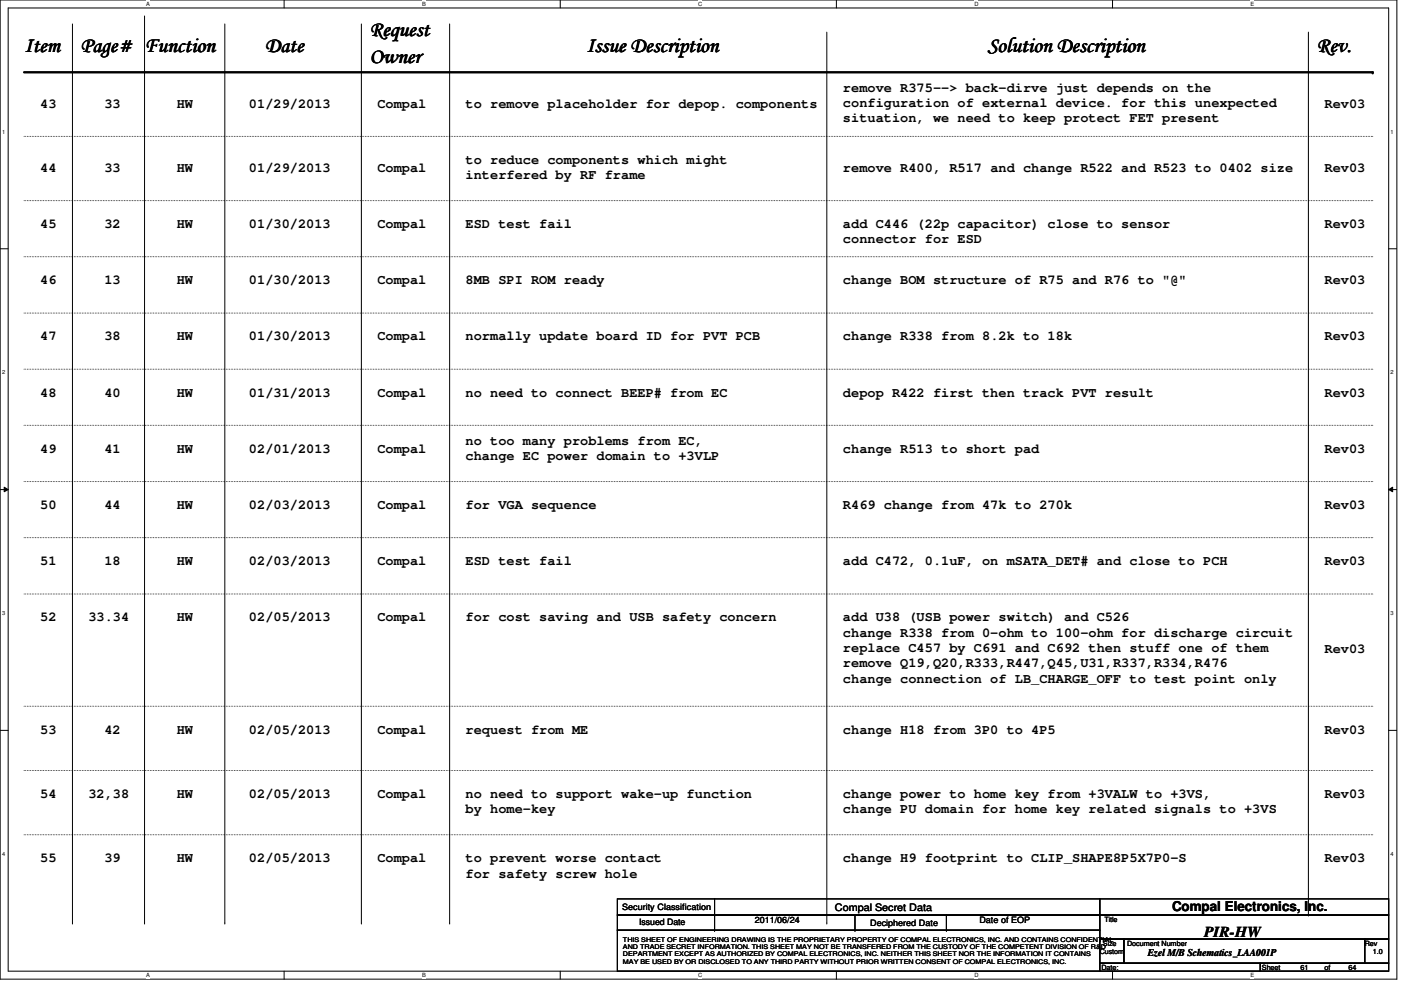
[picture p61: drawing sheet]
<svg xmlns="http://www.w3.org/2000/svg" width="297mm" height="210mm" viewBox="0 0 297 210" stroke-linecap="round" stroke-linejoin="round" font-family="sans-serif">
<defs><g id="words">
<g font-size="4.6">
<text x="5.2" y="11">Item</text>
<text x="17.1" y="11">Page# Function</text>
<text x="56.3" y="11">Date</text>
<text x="78.4" y="7.6">Request</text>
<text x="124.3" y="11">Issue Description</text>
<text x="209.3" y="11">Solution Description</text>
<text x="279.1" y="11.1">Rev.</text>
<text x="78.4" y="13.3">Owner</text>
</g>
<text font-size="3.2" x="255.3" y="198.6">PIR-HW</text>
<g font-size="2.9">
<text x="8.5" y="22.8">43</text>
<text x="22.1" y="22.8">33</text>
<text x="37.5" y="22.8">HW</text>
<text x="52.8" y="22.8">01/29/2013</text>
<text x="80" y="22.8">Compal</text>
<text x="98.7" y="22.8">to remove placeholder for depop. components</text>
<text x="178.7" y="19.4">remove R375--&gt; back-dirve just depends on the</text>
<text x="178.7" y="22.7">configuration of external device. for this unexpected</text>
<text x="280.8" y="22.8">Rev03</text>
<text x="178.7" y="26">situation, we need to keep protect FET present</text>
<text x="98.7" y="34.8">to reduce components which might</text>
<text x="8.5" y="36.4">44</text>
<text x="22.1" y="36.4">33</text>
<text x="37.5" y="36.4">HW</text>
<text x="52.8" y="36.4">01/29/2013</text>
<text x="80" y="36.4">Compal</text>
<text x="98.7" y="38">interfered by RF frame</text>
<text x="178.7" y="36.4">remove R400, R517 and change R522 and R523 to 0402 size</text>
<text x="280.8" y="36.4">Rev03</text>
<text x="8.5" y="48.3">45</text>
<text x="22.1" y="48.3">32</text>
<text x="37.5" y="48.3">HW</text>
<text x="52.8" y="48.3">01/30/2013</text>
<text x="80" y="48.3">Compal</text>
<text x="98.7" y="48.3">ESD test fail</text>
<text x="178.7" y="48.3">add C446 (22p capacitor) close to sensor</text>
<text x="178.7" y="51.6">connector for ESD</text>
<text x="280.8" y="48.3">Rev03</text>
<text x="8.5" y="60.3">46</text>
<text x="22.1" y="60.3">13</text>
<text x="37.5" y="60.3">HW</text>
<text x="52.8" y="60.3">01/30/2013</text>
<text x="80" y="60.3">Compal</text>
<text x="98.7" y="60.3">8MB SPI ROM ready</text>
<text x="178.7" y="60.3">change BOM structure of R75 and R76 to &quot;@&quot;</text>
<text x="280.8" y="60.3">Rev03</text>
<text x="8.5" y="72.2">47</text>
<text x="22.1" y="72.2">38</text>
<text x="37.5" y="72.2">HW</text>
<text x="52.8" y="72.2">01/30/2013</text>
<text x="80" y="72.2">Compal</text>
<text x="98.7" y="72.2">normally update board ID for PVT PCB</text>
<text x="178.7" y="72.2">change R338 from 8.2k to 18k</text>
<text x="280.8" y="72.2">Rev03</text>
<text x="8.5" y="84.1">48</text>
<text x="22.1" y="84.1">40</text>
<text x="37.5" y="84.1">HW</text>
<text x="52.8" y="84.1">01/31/2013</text>
<text x="80" y="84.1">Compal</text>
<text x="98.7" y="84.1">no need to connect BEEP# from EC</text>
<text x="178.7" y="84.1">depop R422 first then track PVT result</text>
<text x="280.8" y="84.1">Rev03</text>
<text x="98.7" y="94.3">no too many problems from EC,</text>
<text x="8.5" y="96">49</text>
<text x="22.1" y="96">41</text>
<text x="37.5" y="96">HW</text>
<text x="52.8" y="96">02/01/2013</text>
<text x="80" y="96">Compal</text>
<text x="98.7" y="97.6">change EC power domain to +3VLP</text>
<text x="178.7" y="96">change R513 to short pad</text>
<text x="280.8" y="96">Rev03</text>
<text x="8.5" y="107.9">50</text>
<text x="22.1" y="107.9">44</text>
<text x="37.5" y="107.9">HW</text>
<text x="52.8" y="107.9">02/03/2013</text>
<text x="80" y="107.9">Compal</text>
<text x="98.7" y="107.9">for VGA sequence</text>
<text x="178.7" y="107.9">R469 change from 47k to 270k</text>
<text x="280.8" y="107.9">Rev03</text>
<text x="8.5" y="119.8">51</text>
<text x="22.1" y="119.8">18</text>
<text x="37.5" y="119.8">HW</text>
<text x="52.8" y="119.8">02/03/2013</text>
<text x="80" y="119.8">Compal</text>
<text x="98.7" y="119.8">ESD test fail</text>
<text x="178.7" y="119.8">add C472, 0.1uF, on mSATA_DET# and close to PCH</text>
<text x="280.8" y="119.8">Rev03</text>
<text x="8.5" y="131.7">52</text>
<text x="18.8" y="131.7">33.34</text>
<text x="37.5" y="131.7">HW</text>
<text x="52.8" y="131.7">02/05/2013</text>
<text x="80" y="131.7">Compal</text>
<text x="98.7" y="131.7">for cost saving and USB safety concern</text>
<text x="178.7" y="131.7">add U38 (USB power switch) and C526</text>
<text x="178.7" y="135">change R338 from 0-ohm to 100-ohm for discharge circuit</text>
<text x="178.7" y="138.3">replace C457 by C691 and C692 then stuff one of them</text>
<text x="178.7" y="141.5">remove Q19,Q20,R333,R447,Q45,U31,R337,R334,R476</text>
<text x="280.8" y="138.6">Rev03</text>
<text x="178.7" y="144.8">change connection of LB_CHARGE_OFF to test point only</text>
<text x="8.5" y="155.6">53</text>
<text x="22.1" y="155.6">42</text>
<text x="37.5" y="155.6">HW</text>
<text x="52.8" y="155.6">02/05/2013</text>
<text x="80" y="155.6">Compal</text>
<text x="98.7" y="155.6">request from ME</text>
<text x="178.7" y="155.6">change H18 from 3P0 to 4P5</text>
<text x="280.8" y="155.6">Rev03</text>
<text x="8.5" y="169.2">54</text>
<text x="18.8" y="169.2">32,38</text>
<text x="37.5" y="169.2">HW</text>
<text x="52.8" y="169.2">02/05/2013</text>
<text x="80" y="169.2">Compal</text>
<text x="98.7" y="169.2">no need to support wake-up function</text>
<text x="98.7" y="172.4">by home-key</text>
<text x="178.7" y="169.2">change power to home key from +3VALW to +3VS,</text>
<text x="178.7" y="172.4">change PU domain for home key related signals to +3VS</text>
<text x="280.8" y="169.2">Rev03</text>
<text x="8.5" y="182.8">55</text>
<text x="22.1" y="182.8">39</text>
<text x="37.5" y="182.8">HW</text>
<text x="52.8" y="182.8">02/05/2013</text>
<text x="80" y="182.8">Compal</text>
<text x="98.7" y="182.8">to prevent worse contact</text>
<text x="178.7" y="182.8">change H9 footprint to CLIP_SHAPE8P5X7P0-S</text>
<text x="280.8" y="182.8">Rev03</text>
<text x="98.7" y="186.1">for safety screw hole</text>
<text x="248.5" y="193.3">Compal Electronics, Inc.</text>
</g>
<g font-size="2.2">
<text x="177" y="193.1">Compal Secret Data</text>
<text x="243.4" y="202.8">Ezel M/B Schematics_LAA001P</text>
</g>
<g font-size="1.9">
<text x="131.9" y="193">Security Classification</text>
<text x="135.5" y="196.2">Issued Date</text>
<text x="160" y="195.7">2011/06/24</text>
<text x="184.5" y="196.4">Deciphered Date</text>
<text x="207.6" y="195.7">Date of EOP</text>
</g>
<g font-size="1.5">
<text x="234.2" y="195.6">Title</text>
<text x="233.2" y="202.2">Custom</text>
<text x="233.8" y="200.5">Size</text>
<text x="239" y="200.5">Document Number</text>
<text x="289.3" y="200.5">Rev</text>
<text x="291" y="202.2">1.0</text>
<text x="233.5" y="205.6">Date:</text>
<text x="267.5" y="205.6">Sheet</text>
<text x="275.7" y="205.6">61</text>
<text x="280.8" y="205.6">of</text>
<text x="285.9" y="205.6">64</text>
</g>
<g font-size="1.4">
<text x="132.1" y="201.2">AND TRADE SECRET INFORMATION. THIS SHEET MAY NOT BE TRANSFERED FROM THE CUSTODY OF THE COMPETENT DIVISION OF R&amp;D</text>
<text x="132.1" y="199.6">THIS SHEET OF ENGINEERING DRAWING IS THE PROPRIETARY PROPERTY OF COMPAL ELECTRONICS, INC. AND CONTAINS CONFIDENTIAL</text>
<text x="132.1" y="202.8">DEPARTMENT EXCEPT AS AUTHORIZED BY COMPAL ELECTRONICS, INC. NEITHER THIS SHEET NOR THE INFORMATION IT CONTAINS</text>
<text x="132.1" y="204.3">MAY BE USED BY OR DISCLOSED TO ANY THIRD PARTY WITHOUT PRIOR WRITTEN CONSENT OF COMPAL ELECTRONICS, INC.</text>
</g>
<g font-size="1.2">
<text x="31" y="1.3">A</text>
<text x="89.5" y="1.3">B</text>
<text x="148" y="1.3">C</text>
<text x="206.6" y="1.3">D</text>
<text x="265.1" y="1.3">E</text>
<text x=".5" y="28.3">1</text>
<text x="294.8" y="28.3">1</text>
<text x=".5" y="79.4">2</text>
<text x="294.8" y="79.4">2</text>
<text x=".5" y="130.4">3</text>
<text x="294.8" y="130.4">3</text>
<text x=".5" y="181.5">4</text>
<text x="294.8" y="181.5">4</text>
<text x="31" y="207.2">A</text>
<text x="89.5" y="207.2">B</text>
<text x="148" y="207.2">C</text>
<text x="206.6" y="207.2">D</text>
<text x="265.1" y="207.2">E</text>
</g>
</g></defs>
<path d="M0 0h296.2v207.6h-296.2zM1.7 1.7h292.7v204.2h-292.7z" fill="none" stroke="#000" stroke-width=".21"/>
<g fill="#fff">
<path d="M31 .2h.7v1.3h-.7z"/>
<path d="M31 206.1h.7v1.3h-.7z"/>
</g>
<path d="M60.2 0v1.7M60.2 205.9v1.7" fill="none" stroke="#000" stroke-width=".21"/>
<g fill="#fff">
<path d="M89.5 .2h.8v1.3h-.8z"/>
<path d="M89.5 206.1h.8v1.3h-.8z"/>
</g>
<path d="M118.8 0v1.7M118.8 205.9v1.7" fill="none" stroke="#000" stroke-width=".21"/>
<g fill="#fff">
<path d="M148 .2h.9v1.3h-.9z"/>
<path d="M148 206.1h.9v1.3h-.9z"/>
</g>
<path d="M177.3 0v1.7M177.3 205.9v1.7" fill="none" stroke="#000" stroke-width=".21"/>
<g fill="#fff">
<path d="M206.6 .2h.8v1.3h-.8z"/>
<path d="M206.6 206.1h.8v1.3h-.8z"/>
</g>
<path d="M235.9 0v1.7M235.9 205.9v1.7" fill="none" stroke="#000" stroke-width=".21"/>
<g fill="#fff">
<path d="M265.1 .2h.8v1.3h-.8z"/>
<path d="M265.1 206.1h.8v1.3h-.8z"/>
<path d="M.5 27.2h.6v1.4h-.6z"/>
<path d="M294.8 27.2h.7v1.4h-.7z"/>
<path d="M.5 78.3h.6v1.3h-.6z"/>
<path d="M294.8 78.3h.7v1.3h-.7z"/>
</g>
<path d="M0 52.7h1.7M294.4 52.7h1.7" fill="none" stroke="#000" stroke-width=".21"/>
<g fill="#fff">
<path d="M.5 129.3h.6v1.4h-.6z"/>
<path d="M294.8 129.3h.7v1.4h-.7z"/>
</g>
<path d="M0 103.8h1.7M.9 103.3l.8 .5-.8 .5zM294.4 103.8l.9-.5v1zM294.4 103.8h1.7" fill="none" stroke="#000" stroke-width=".21"/>
<path d="M.9 103.3l.8 .5-.8 .5zM294.4 103.8l.9-.5v1z" fill="#000"/>
<g fill="#fff">
<path d="M.5 180.4h.6v1.3h-.6z"/>
<path d="M294.8 180.4h.7v1.3h-.7z"/>
</g>
<g fill="none" stroke="#000" stroke-width=".21">
<path d="M15.4 5.1v190.6M30.6 3.4v192.3M47.7 5.1v190.6M76.6 5.1v190.6M95.3 5.1v190.6M175.3 6.8v188.9M277.4 6.8v187.2M0 154.9h1.7M294.4 154.9h1.7M15.4 195.7h.1M30.6 195.7h.1M47.7 195.7h.1"/>
<path d="M76.6 195.7h.1M95.3 195.7h.1M130.9 190.6h102.3v3.4h-102.3zM130.9 194h102.3v3.2h-102.3zM130.9 197.2h102.3v8.7h-102.3zM151.5 194h.1M151.5 197.2h.1M151.5 190.6v6.6M175.3 195.7h.1M181.3 197.2h.1M181.3 194v3.2M200.7 197.2h.1"/>
<path d="M200.7 194v3.2M233.2 190.6h61.2v3.4h-61.2zM233.2 194h61.2v5.1h-61.2zM233.2 199.1h5.1v5.1h-5.1zM238.3 199.1h51v5.1h-51zM277.4 194h.1M289.3 199.1h5.1v5.1h-5.1zM233.2 204.2h34v1.7h-34zM267.2 204.2h27.2v1.7h-27.2z"/>
</g>
<path d="M5.1 15.3h285.9" fill="none" stroke="#000" stroke-width=".51"/>
<circle cx="291" cy="15.3" r=".25" fill="#000"/>
<g fill="none" stroke="#000" stroke-width=".21" stroke-dasharray="0 .3">
<path d="M5.1 28.9h285.9M291 28.9h.1M5.1 42.5h285.9M5.1 54.4h285.9M291 42.5h.1M291 54.4h.1M5.1 66.4h285.9M5.1 78.3h285.9M291 66.4h.1M291 78.3h.1M5.1 90.2h285.9M291 90.2h.1"/>
<path d="M5.1 102.1h285.9M5.1 114h285.9M291 102.1h.1M291 114h.1M5.1 125.9h285.9M291 125.9h.1M5.1 149.7h285.9M291 149.7h.1M5.1 163.4h285.9M5.1 177h285.9M291 163.4h.1M291 177h.1"/>
</g>
<use href="#words"/>
</svg>
